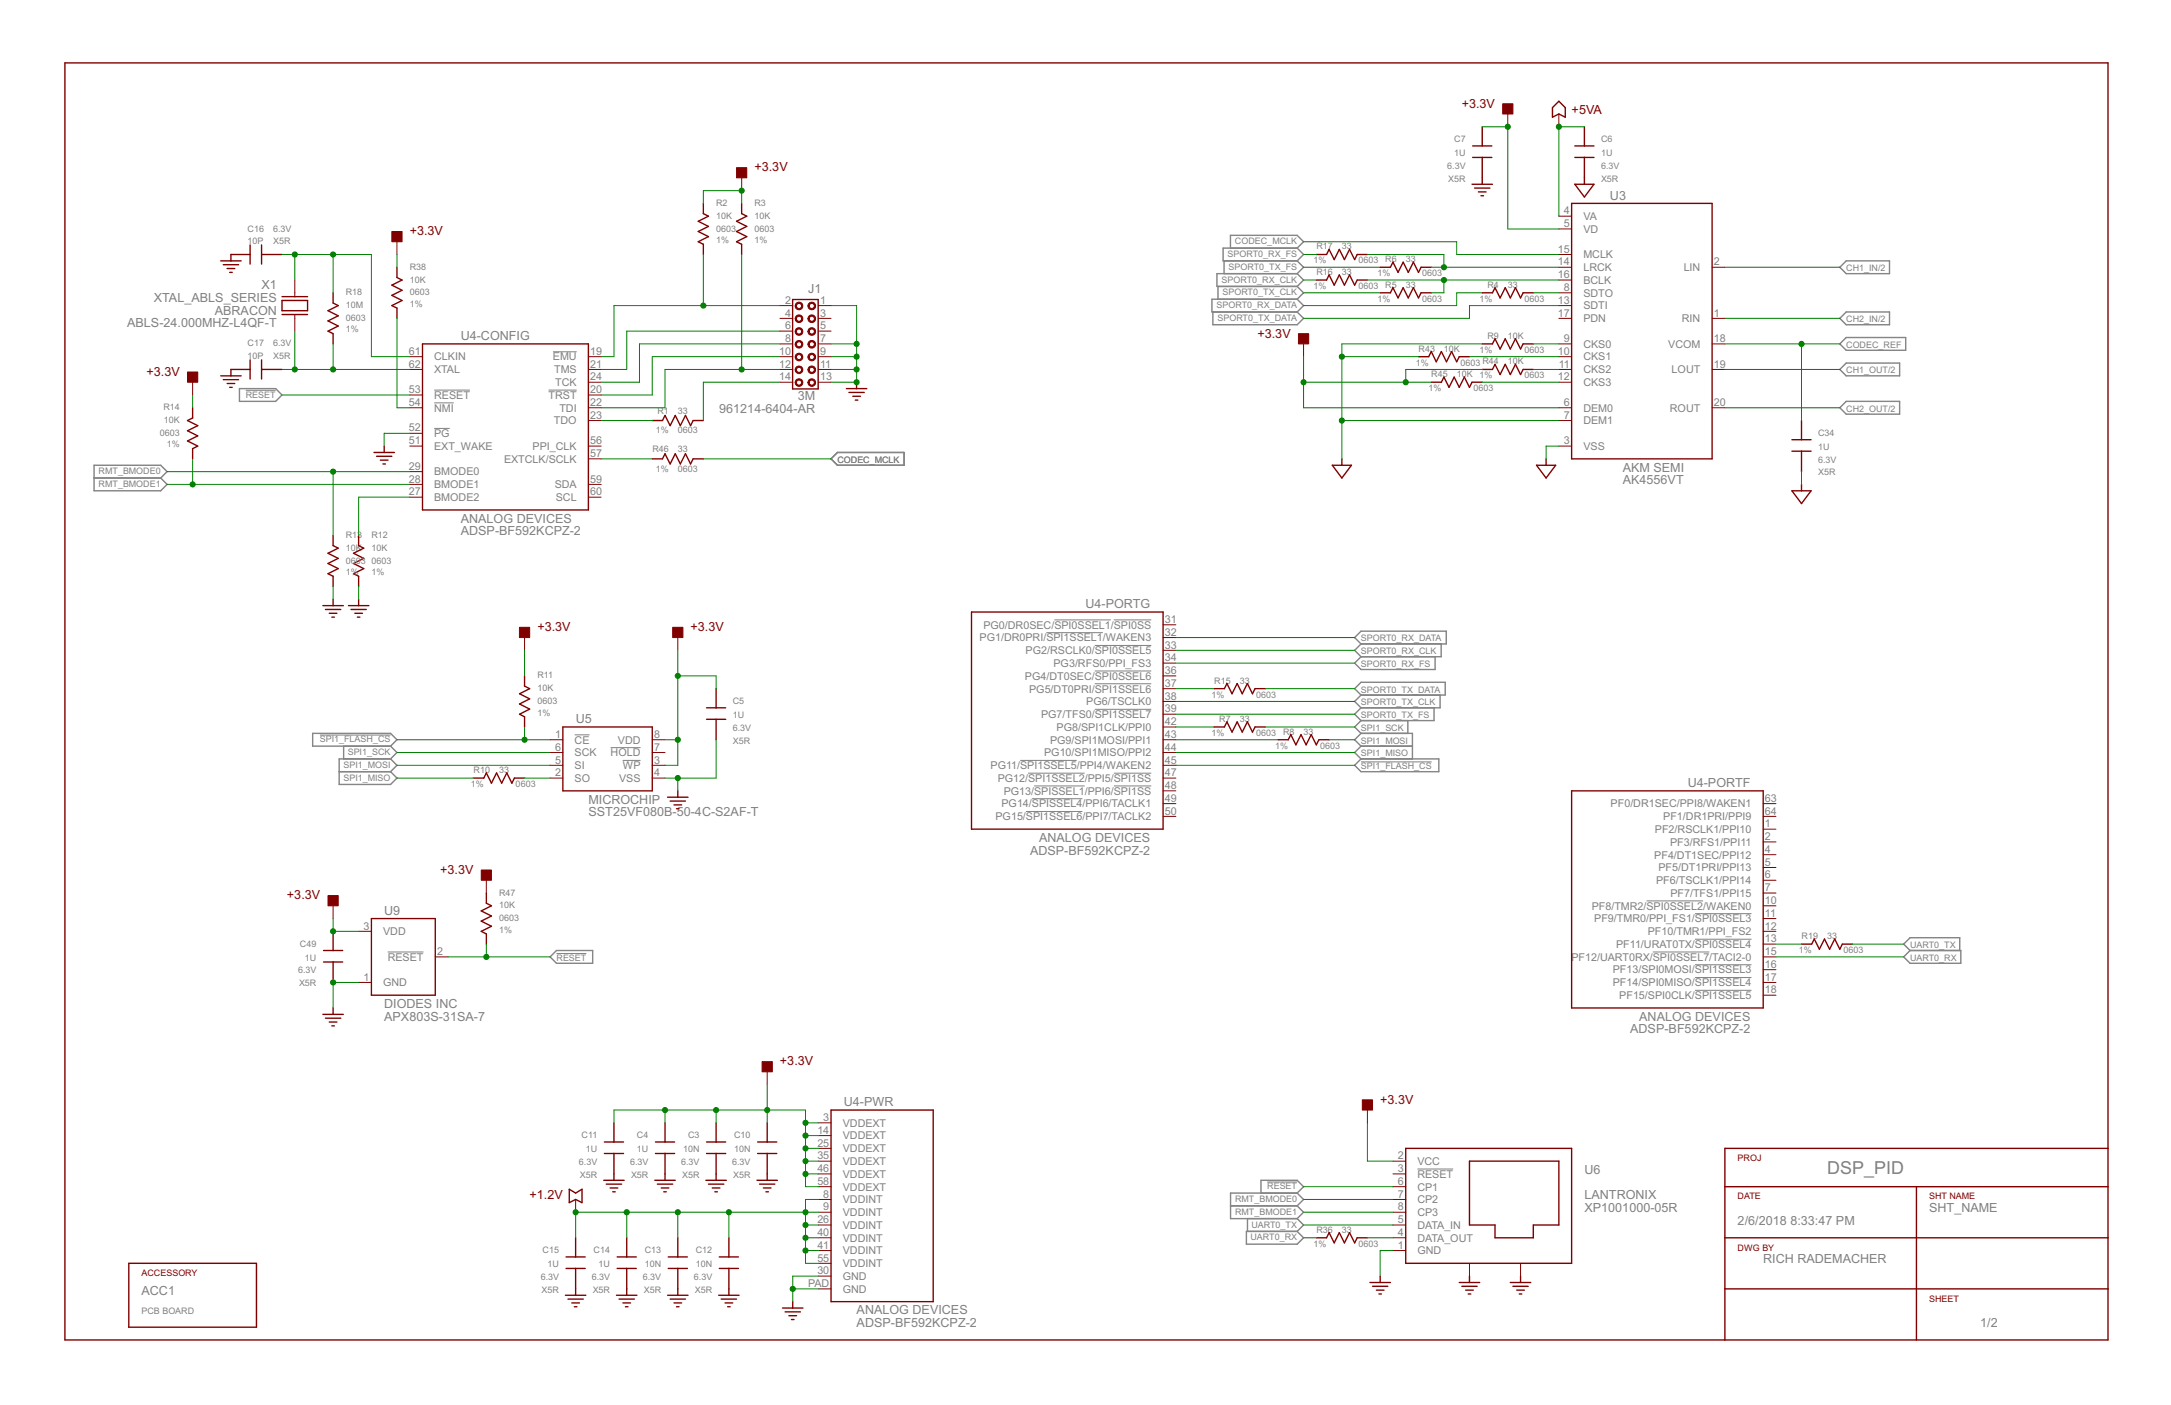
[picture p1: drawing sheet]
<svg xmlns="http://www.w3.org/2000/svg" width="432mm" height="279mm" viewBox="0 0 432 279" stroke-linecap="round" stroke-linejoin="round" font-family="sans-serif">
<defs><g id="words">
<text font-size="4" fill="#808080" x="363.4" y="233.5">DSP_PID</text>
<g font-size="2.8" fill="#800000">
<text x="290.7" y="21.4">+3.3V</text>
<text x="312.6" y="22.7">+5VA</text>
<text x="150.1" y="34.1">+3.3V</text>
<text x="81.5" y="46.8">+3.3V</text>
<text x="250.1" y="67.1">+3.3V</text>
<text x="29.1" y="74.7">+3.3V</text>
<text x="106.9" y="125.5">+3.3V</text>
<text x="137.4" y="125.5">+3.3V</text>
<text x="87.6" y="173.8">+3.3V</text>
<text x="57.1" y="178.9">+3.3V</text>
<text x="155.1" y="211.9">+3.3V</text>
<text x="274.5" y="219.5">+3.3V</text>
<text x="105.3" y="238.5">+1.2V</text>
</g>
<g font-size="2.8" fill="#808080">
<text x="320.2" y="39.7">U3</text>
<text x="52" y="57.5">X1</text>
<text x="160.8" y="58.3">J1</text>
<text x="25.3" y="65.1">ABLS-24.000MHZ-L4QF-T</text>
<text x="30.6" y="60">XTAL_ABLS_SERIES</text>
<text x="42.7" y="62.5">ABRACON</text>
<text x="91.6" y="67.6">U4-CONFIG</text>
<text x="143.1" y="82.2">961214-6404-AR</text>
<text x="158.7" y="79.6">3M</text>
<text x="322.8" y="93.8">AKM SEMI</text>
<text x="322.8" y="96.3">AK4556VT</text>
<text x="91.6" y="103.9">ANALOG DEVICES</text>
<text x="91.6" y="106.5">ADSP-BF592KCPZ-2</text>
<text x="215.9" y="121">U4-PORTG</text>
<text x="114.5" y="143.8">U5</text>
<text x="117" y="159.8">MICROCHIP</text>
<text x="335.7" y="156.5">U4-PORTF</text>
<text x="117" y="162.3">SST25VF080B-50-4C-S2AF-T</text>
<text x="206.7" y="167.4">ANALOG DEVICES</text>
<text x="204.9" y="170">ADSP-BF592KCPZ-2</text>
<text x="76.4" y="181.9">U9</text>
<text x="76.4" y="200.4">DIODES INC</text>
<text x="76.4" y="203">APX803S-31SA-7</text>
<text x="326" y="203">ANALOG DEVICES</text>
<text x="324.2" y="205.5">ADSP-BF592KCPZ-2</text>
<text x="167.8" y="220">U4-PWR</text>
<text x="315.1" y="233.5">U6</text>
<text x="315.1" y="238.5">LANTRONIX</text>
<text x="315.1" y="241.1">XP1001000-05R</text>
<text x="345.6" y="243.6">2/6/2018</text>
<text x="356.1" y="243.6">8:33:47 PM</text>
<text x="383.7" y="241.1">SHT_NAME</text>
<text x="350.7" y="251.2">RICH RADEMACHER</text>
<text x="28.1" y="257.6">ACC1</text>
<text x="170.4" y="261.4">ANALOG DEVICES</text>
<text x="170.4" y="263.9">ADSP-BF592KCPZ-2</text>
<text x="393.9" y="263.9">1/2</text>
</g>
<g font-size="2.4" fill="#808080">
<text x="311.1" y="42.6">4</text>
<text x="311.1" y="45.2">5</text>
<text x="314.9" y="43.8">VA</text>
<text x="314.9" y="46.3">VD</text>
<text x="309.9" y="50.3">15</text>
<text x="309.9" y="52.8">14</text>
<text x="314.9" y="51.4">MCLK</text>
<text x="314.9" y="53.9">LRCK</text>
<text x="334.9" y="53.9">LIN</text>
<text x="340.9" y="52.8">2</text>
<text x="309.9" y="55.3">16</text>
<text x="311.1" y="57.9">8</text>
<text x="314.9" y="56.5">BCLK</text>
<text x="314.9" y="59">SDTO</text>
<text x="156.1" y="60.4">2</text>
<text x="156.1" y="63">4</text>
<text x="156.1" y="65.5">6</text>
<text x="163.1" y="60.4">1</text>
<text x="163.1" y="63">3</text>
<text x="163.1" y="65.5">5</text>
<text x="309.9" y="60.4">13</text>
<text x="309.9" y="63">17</text>
<text x="314.9" y="61.5">SDTI</text>
<text x="314.9" y="64.1">PDN</text>
<text x="334.5" y="64.1">RIN</text>
<text x="340.9" y="63">1</text>
<text x="81.3" y="70.6">61</text>
<text x="86.4" y="71.7">CLKIN</text>
<text x="110" y="71.7">EMU</text>
<text x="117.4" y="70.6">19</text>
<text x="154.9" y="70.6">10</text>
<text x="156.1" y="68">8</text>
<text x="163.1" y="68">7</text>
<text x="163.1" y="70.6">9</text>
<text x="309.9" y="70.6">10</text>
<text x="311.1" y="68">9</text>
<text x="314.9" y="69.1">CKS0</text>
<text x="314.9" y="71.7">CKS1</text>
<text x="331.8" y="69.1">VCOM</text>
<text x="340.9" y="68">18</text>
<text x="81.3" y="73.1">62</text>
<text x="86.4" y="74.2">XTAL</text>
<text x="110.2" y="74.2">TMS</text>
<text x="110.4" y="76.8">TCK</text>
<text x="117.4" y="73.1">21</text>
<text x="117.4" y="75.6">24</text>
<text x="154.9" y="73.1">12</text>
<text x="154.9" y="75.6">14</text>
<text x="163.1" y="73.1">11</text>
<text x="163.1" y="75.6">13</text>
<text x="309.9" y="75.6">12</text>
<text x="310" y="73.1">11</text>
<text x="314.9" y="74.2">CKS2</text>
<text x="314.9" y="76.8">CKS3</text>
<text x="332.5" y="74.2">LOUT</text>
<text x="340.9" y="73.1">19</text>
<text x="81.3" y="78.2">53</text>
<text x="81.3" y="80.7">54</text>
<text x="86.4" y="79.3">RESET</text>
<text x="86.4" y="81.8">NMI</text>
<text x="109.1" y="79.3">TRST</text>
<text x="111.3" y="81.8">TDI</text>
<text x="117.4" y="78.2">20</text>
<text x="117.4" y="80.7">22</text>
<text x="117.4" y="83.3">23</text>
<text x="311.1" y="80.7">6</text>
<text x="311.1" y="83.3">7</text>
<text x="314.9" y="81.8">DEM0</text>
<text x="332.1" y="81.8">ROUT</text>
<text x="340.9" y="80.7">20</text>
<text x="81.3" y="88.3">51</text>
<text x="81.3" y="85.8">52</text>
<text x="86.4" y="89.5">EXT_WAKE</text>
<text x="86.4" y="86.9">PG</text>
<text x="105.9" y="89.5">PPI_CLK</text>
<text x="110.2" y="84.4">TDO</text>
<text x="117.4" y="88.3">56</text>
<text x="311.1" y="88.3">3</text>
<text x="314.9" y="84.4">DEM1</text>
<text x="314.9" y="89.5">VSS</text>
<text x="81.3" y="93.4">29</text>
<text x="81.3" y="96">28</text>
<text x="86.4" y="94.5">BMODE0</text>
<text x="100.3" y="92">EXTCLK/SCLK</text>
<text x="117.4" y="90.9">57</text>
<text x="117.4" y="96">59</text>
<text x="81.3" y="98.5">27</text>
<text x="86.4" y="97.1">BMODE1</text>
<text x="86.4" y="99.6">BMODE2</text>
<text x="110.3" y="97.1">SDA</text>
<text x="110.6" y="99.6">SCL</text>
<text x="117.4" y="98.5">60</text>
<text x="195.6" y="125">PG0/DR0SEC/SPI0SSEL1/SPI0SS</text>
<text x="231.7" y="123.9">31</text>
<text x="194.8" y="127.6">PG1/DR0PRI/SPI1SSEL1/WAKEN3</text>
<text x="204" y="130.1">PG2/RSCLK0/SPI0SSEL5</text>
<text x="231.7" y="126.4">32</text>
<text x="231.7" y="129">33</text>
<text x="231.7" y="131.5">34</text>
<text x="203.9" y="135.2">PG4/DT0SEC/SPI0SSEL6</text>
<text x="204.7" y="137.7">PG5/DT0PRI/SPI1SSEL6</text>
<text x="209.5" y="132.6">PG3/RFS0/PPI_FS3</text>
<text x="231.7" y="134.1">36</text>
<text x="231.7" y="136.6">37</text>
<text x="207.1" y="142.8">PG7/TFS0/SPI1SSEL7</text>
<text x="216.1" y="140.3">PG6/TSCLK0</text>
<text x="231.7" y="139.1">38</text>
<text x="231.7" y="141.7">39</text>
<text x="110.4" y="146.8">1</text>
<text x="110.4" y="149.3">6</text>
<text x="114.3" y="147.9">CE</text>
<text x="122.9" y="147.9">VDD</text>
<text x="130.1" y="149.3">7</text>
<text x="130.1" y="146.8">8</text>
<text x="208.9" y="147.9">PG9/SPI1MOSI/PPI1</text>
<text x="210.2" y="145.3">PG8/SPI1CLK/PPI0</text>
<text x="231.7" y="144.2">42</text>
<text x="231.7" y="146.8">43</text>
<text x="231.7" y="149.3">44</text>
<text x="110.4" y="154.4">2</text>
<text x="110.4" y="151.8">5</text>
<text x="114.3" y="155.5">SO</text>
<text x="114.3" y="153">SI</text>
<text x="114.3" y="150.4">SCK</text>
<text x="121.5" y="150.4">HOLD</text>
<text x="123.1" y="155.5">VSS</text>
<text x="123.8" y="153">WP</text>
<text x="130.1" y="151.8">3</text>
<text x="130.1" y="154.4">4</text>
<text x="197" y="153">PG11/SPI1SSEL5/PPI4/WAKEN2</text>
<text x="198.4" y="155.5">PG12/SPI1SSEL2/PPI5/SPI1SS</text>
<text x="207.7" y="150.4">PG10/SPI1MISO/PPI2</text>
<text x="231.7" y="151.8">45</text>
<text x="231.7" y="154.4">47</text>
<text x="199.2" y="160.6">PG14/SPISSEL4/PPI6/TACLK1</text>
<text x="199.6" y="158">PG13/SPISSEL1/PPI6/SPI1SS</text>
<text x="231.7" y="156.9">48</text>
<text x="231.7" y="159.5">49</text>
<text x="231.7" y="162">50</text>
<text x="320.4" y="160.6">PF0/DR1SEC/PPI8/WAKEN1</text>
<text x="351" y="159.5">63</text>
<text x="351" y="162">64</text>
<text x="198" y="163.1">PG15/SPI1SSEL6/PPI7/TACLK2</text>
<text x="329.2" y="165.6">PF2/RSCLK1/PPI10</text>
<text x="330.8" y="163.1">PF1/DR1PRI/PPI9</text>
<text x="351" y="164.5">1</text>
<text x="351" y="167.1">2</text>
<text x="329" y="170.7">PF4/DT1SEC/PPI12</text>
<text x="329.9" y="173.3">PF5/DT1PRI/PPI13</text>
<text x="332.2" y="168.2">PF3/RFS1/PPI11</text>
<text x="351" y="169.6">4</text>
<text x="351" y="172.2">5</text>
<text x="329.4" y="175.8">PF6/TSCLK1/PPI14</text>
<text x="332.2" y="178.3">PF7/TFS1/PPI15</text>
<text x="351" y="174.7">6</text>
<text x="351" y="177.2">7</text>
<text x="351" y="179.8">10</text>
<text x="72.3" y="184.8">3</text>
<text x="76.2" y="186">VDD</text>
<text x="316.6" y="180.9">PF8/TMR2/SPI0SSEL2/WAKEN0</text>
<text x="317.1" y="183.4">PF9/TMR0/PPI_FS1/SPI0SSEL3</text>
<text x="327.7" y="186">PF10/TMR1/PPI_FS2</text>
<text x="351" y="182.3">11</text>
<text x="351" y="184.8">12</text>
<text x="77.1" y="191">RESET</text>
<text x="86.9" y="189.9">2</text>
<text x="312.5" y="191">PF12/UART0RX/SPI0SSEL7/TACI2-0</text>
<text x="321.5" y="188.5">PF11/URAT0TX/SPI0SSEL4</text>
<text x="351" y="187.4">13</text>
<text x="351" y="189.9">15</text>
<text x="72.3" y="195">1</text>
<text x="76.2" y="196.1">GND</text>
<text x="320.8" y="193.6">PF13/SPI0MOSI/SPI1SSEL3</text>
<text x="320.8" y="196.1">PF14/SPI0MISO/SPI1SSEL4</text>
<text x="351" y="192.5">16</text>
<text x="351" y="195">17</text>
<text x="351" y="197.5">18</text>
<text x="322.1" y="198.7">PF15/SPI0CLK/SPI1SSEL5</text>
<text x="162.6" y="225.5">14</text>
<text x="163.8" y="222.9">3</text>
<text x="167.6" y="224.1">VDDEXT</text>
<text x="167.6" y="226.6">VDDEXT</text>
<text x="162.6" y="228">25</text>
<text x="162.6" y="230.6">35</text>
<text x="162.6" y="233.1">46</text>
<text x="167.6" y="229.1">VDDEXT</text>
<text x="167.6" y="231.7">VDDEXT</text>
<text x="278" y="230.6">2</text>
<text x="278" y="233.1">3</text>
<text x="281.9" y="231.7">VCC</text>
<text x="162.6" y="235.6">58</text>
<text x="163.8" y="238.2">8</text>
<text x="167.6" y="234.2">VDDEXT</text>
<text x="167.6" y="236.8">VDDEXT</text>
<text x="167.6" y="239.3">VDDINT</text>
<text x="278" y="235.6">6</text>
<text x="278" y="238.2">7</text>
<text x="281.9" y="234.2">RESET</text>
<text x="281.9" y="236.8">CP1</text>
<text x="281.9" y="239.3">CP2</text>
<text x="162.6" y="243.3">26</text>
<text x="162.6" y="245.8">40</text>
<text x="163.8" y="240.7">9</text>
<text x="167.6" y="241.8">VDDINT</text>
<text x="167.6" y="244.4">VDDINT</text>
<text x="278" y="245.8">4</text>
<text x="278" y="243.3">5</text>
<text x="278" y="240.7">8</text>
<text x="281.9" y="244.4">DATA_IN</text>
<text x="281.9" y="241.8">CP3</text>
<text x="162.6" y="248.3">41</text>
<text x="162.6" y="250.9">55</text>
<text x="167.6" y="246.9">VDDINT</text>
<text x="167.6" y="249.5">VDDINT</text>
<text x="167.6" y="252">VDDINT</text>
<text x="278" y="248.3">1</text>
<text x="281.9" y="249.5">GND</text>
<text x="281.9" y="246.9">DATA_OUT</text>
<text x="160.7" y="256">PAD</text>
<text x="162.6" y="253.4">30</text>
<text x="167.6" y="254.5">GND</text>
<text x="167.6" y="257.1">GND</text>
</g>
<g font-size="2" fill="#808080">
<text x="289.2" y="28.3">C7</text>
<text x="318.4" y="28.3">C6</text>
<text x="287.9" y="33.6">6.3V</text>
<text x="289.2" y="31.1">1U</text>
<text x="318.4" y="31.1">1U</text>
<text x="318.4" y="33.6">6.3V</text>
<text x="142.4" y="41">R2</text>
<text x="150.1" y="41">R3</text>
<text x="288" y="36.1">X5R</text>
<text x="318.4" y="36.1">X5R</text>
<text x="49.2" y="46">C16</text>
<text x="54.3" y="46">6.3V</text>
<text x="142.4" y="43.5">10K</text>
<text x="142.4" y="46">0603</text>
<text x="150.1" y="43.5">10K</text>
<text x="150.1" y="46">0603</text>
<text x="49.2" y="48.6">10P</text>
<text x="54.3" y="48.6">X5R</text>
<text x="81.5" y="53.7">R38</text>
<text x="142.4" y="48.3">1%</text>
<text x="150.1" y="48.3">1%</text>
<text x="244.2" y="51.1">SPORT0_RX_FS</text>
<text x="244.4" y="53.7">SPORT0_TX_FS</text>
<text x="245.6" y="48.6">CODEC_MCLK</text>
<text x="261.3" y="52.4">1%</text>
<text x="261.8" y="49.6">R17</text>
<text x="266.9" y="49.6">33</text>
<text x="270.2" y="52.4">0603 R6</text>
<text x="279.6" y="52.1">33</text>
<text x="367.2" y="53.9">CH1_IN/2</text>
<text x="68.8" y="58.7">R18</text>
<text x="81.5" y="56.2">10K</text>
<text x="81.5" y="58.7">0603</text>
<text x="243" y="56.2">SPORT0_RX_CLK</text>
<text x="243.2" y="58.7">SPORT0_TX_CLK</text>
<text x="261.3" y="57.5">1%</text>
<text x="261.8" y="54.7">R16</text>
<text x="266.9" y="54.7">33</text>
<text x="270.2" y="57.5">0603 R5</text>
<text x="273.9" y="54.9">1%</text>
<text x="279.6" y="57.2">33</text>
<text x="282.9" y="54.9">0603</text>
<text x="295.8" y="57.2">R4</text>
<text x="299.9" y="57.2">33</text>
<text x="68.8" y="61.3">10M</text>
<text x="68.8" y="63.8">0603</text>
<text x="81.5" y="61">1%</text>
<text x="242" y="61.3">SPORT0_RX_DATA</text>
<text x="242.2" y="63.8">SPORT0_TX_DATA</text>
<text x="273.9" y="60">1%</text>
<text x="282.9" y="60">0603</text>
<text x="294.3" y="60">1%</text>
<text x="303.2" y="60">0603</text>
<text x="367.2" y="64.1">CH2_IN/2</text>
<text x="49.2" y="68.9">C17</text>
<text x="49.2" y="71.4">10P</text>
<text x="54.3" y="68.9">6.3V</text>
<text x="54.3" y="71.4">X5R</text>
<text x="68.8" y="66.1">1%</text>
<text x="282.1" y="69.9">R43</text>
<text x="287.2" y="69.9">10K</text>
<text x="294.3" y="70.2">1%</text>
<text x="295.8" y="67.4">R9</text>
<text x="299.9" y="67.4">10K</text>
<text x="303.2" y="70.2">0603</text>
<text x="367.2" y="69.1">CODEC_REF</text>
<text x="281.6" y="72.7">1%</text>
<text x="284.1" y="77.8">1%</text>
<text x="284.7" y="75">R45</text>
<text x="289.7" y="75">10K 1%</text>
<text x="290.5" y="72.7">0603 R44</text>
<text x="293" y="77.8">0603</text>
<text x="299.9" y="72.4">10K</text>
<text x="303.2" y="75.2">0603</text>
<text x="367.2" y="74.2">CH1_OUT/2</text>
<text x="32.5" y="81.6">R14</text>
<text x="48.9" y="79.1">RESET</text>
<text x="130.8" y="82.4">R1</text>
<text x="134.8" y="82.4">33</text>
<text x="367.2" y="81.8">CH2_OUT/2</text>
<text x="31.8" y="86.7">0603</text>
<text x="32.6" y="84.1">10K</text>
<text x="33.2" y="89">1%</text>
<text x="129.8" y="90">R46</text>
<text x="130.5" y="86.2">1%</text>
<text x="134.8" y="90">33</text>
<text x="134.8" y="86.2">0603</text>
<text x="361.6" y="86.7">C34</text>
<text x="361.6" y="89.5">1U</text>
<text x="19.6" y="94.3">RMT_BMODE0</text>
<text x="130.5" y="93.8">1%</text>
<text x="134.8" y="93.8">0603</text>
<text x="166.6" y="92">CODEC_MCLK</text>
<text x="361.6" y="92">6.3V</text>
<text x="361.6" y="94.5">X5R</text>
<text x="19.6" y="96.8">RMT_BMODE1</text>
<text x="68.8" y="107">R13</text>
<text x="73.9" y="107">R12</text>
<text x="68.8" y="109.5">10K</text>
<text x="68.8" y="112.1">0603</text>
<text x="73.9" y="109.5">10K</text>
<text x="73.9" y="112.1">0603</text>
<text x="68.8" y="114.4">1%</text>
<text x="73.9" y="114.4">1%</text>
<text x="270.7" y="127.6">SPORT0_RX_DATA</text>
<text x="270.7" y="130.1">SPORT0_RX_CLK</text>
<text x="106.9" y="137.5">10K</text>
<text x="106.9" y="134.9">R11</text>
<text x="241.5" y="135.9">R15</text>
<text x="246.6" y="135.9">33</text>
<text x="270.7" y="132.6">SPORT0_RX_FS</text>
<text x="270.7" y="137.7">SPORT0_TX_DATA</text>
<text x="106.9" y="140">0603</text>
<text x="106.9" y="142.3">1%</text>
<text x="145.7" y="140">C5</text>
<text x="145.7" y="142.8">1U</text>
<text x="240.9" y="138.7">1%</text>
<text x="242.5" y="143.6">R7</text>
<text x="246.6" y="143.6">33</text>
<text x="249.9" y="138.7">0603</text>
<text x="270.7" y="140.3">SPORT0_TX_CLK</text>
<text x="270.7" y="142.8">SPORT0_TX_FS</text>
<text x="63.6" y="147.6">SPI1_FLASH_CS</text>
<text x="145.7" y="145.3">6.3V</text>
<text x="145.7" y="147.9">X5R</text>
<text x="240.9" y="146.3">1%</text>
<text x="249.9" y="146.3">0603 R8</text>
<text x="253.6" y="148.9">1%</text>
<text x="259.3" y="146.1">33</text>
<text x="262.6" y="148.9">0603</text>
<text x="270.7" y="145.3">SPI1_SCK</text>
<text x="270.7" y="147.9">SPI1_MOSI</text>
<text x="68.3" y="152.7">SPI1_MOSI</text>
<text x="68.3" y="155.2">SPI1_MISO</text>
<text x="69.2" y="150.2">SPI1_SCK</text>
<text x="94.2" y="153.7">R10</text>
<text x="99.3" y="153.7">33</text>
<text x="270.7" y="150.4">SPI1_MISO</text>
<text x="270.7" y="153">SPI1_FLASH_CS</text>
<text x="93.6" y="156.5">1%</text>
<text x="102.6" y="156.5">0603</text>
<text x="99.3" y="178.1">R47</text>
<text x="99.3" y="180.6">10K</text>
<text x="99.3" y="183.2">0603</text>
<text x="99.3" y="185.5">1%</text>
<text x="59.7" y="188.3">C49</text>
<text x="60.7" y="191">1U</text>
<text x="110.7" y="191">RESET</text>
<text x="357.8" y="189.5">1%</text>
<text x="358.3" y="186.7">R19</text>
<text x="363.4" y="186.7">33</text>
<text x="366.7" y="189.5">0603</text>
<text x="379.9" y="188.5">UART0_TX</text>
<text x="379.9" y="191">UART0_RX</text>
<text x="59.3" y="193.6">6.3V</text>
<text x="59.5" y="196.1">X5R</text>
<text x="115.7" y="226.3">C11</text>
<text x="126.7" y="226.3">C4</text>
<text x="136.8" y="226.3">C3</text>
<text x="146" y="226.3">C10</text>
<text x="115.2" y="231.7">6.3V</text>
<text x="116.5" y="229.1">1U</text>
<text x="125.3" y="231.7">6.3V</text>
<text x="126.7" y="229.1">1U</text>
<text x="135.5" y="231.7">6.3V</text>
<text x="135.9" y="229.1">10N</text>
<text x="145.6" y="231.7">6.3V</text>
<text x="146" y="229.1">10N</text>
<text x="115.3" y="234.2">X5R</text>
<text x="125.5" y="234.2">X5R</text>
<text x="135.7" y="234.2">X5R</text>
<text x="145.8" y="234.2">X5R</text>
<text x="245.7" y="239">RMT_BMODE0</text>
<text x="252" y="236.5">RESET</text>
<text x="245.7" y="241.6">RMT_BMODE1</text>
<text x="248.9" y="244.1">UART0_TX</text>
<text x="261.8" y="245.1">R36</text>
<text x="266.9" y="245.1">33</text>
<text x="107.9" y="249.2">C15</text>
<text x="108.9" y="252">1U</text>
<text x="118.1" y="249.2">C14</text>
<text x="119.1" y="252">1U</text>
<text x="128.2" y="249.2">C13</text>
<text x="128.2" y="252">10N</text>
<text x="138.4" y="249.2">C12</text>
<text x="138.4" y="252">10N</text>
<text x="248.7" y="246.7">UART0_RX</text>
<text x="261.3" y="247.9">1%</text>
<text x="270.2" y="247.9">0603</text>
<text x="107.5" y="254.5">6.3V</text>
<text x="107.7" y="257.1">X5R</text>
<text x="117.7" y="254.5">6.3V</text>
<text x="117.9" y="257.1">X5R</text>
<text x="127.9" y="254.5">6.3V</text>
<text x="128" y="257.1">X5R</text>
<text x="138" y="254.5">6.3V</text>
<text x="138.2" y="257.1">X5R</text>
<text x="28.1" y="261.4">PCB BOARD</text>
</g>
<g font-size="2" fill="#800000">
<text x="345.6" y="230.9">PROJ</text>
<text x="345.6" y="238.5">DATE</text>
<text x="383.7" y="238.5">SHT NAME</text>
<text x="345.6" y="248.7">DWG BY</text>
<text x="28.1" y="253.8">ACCESSORY</text>
<text x="383.7" y="258.8">SHEET</text>
</g>
</g></defs>
<g fill="#808080" stroke="#808080" stroke-width=".2">
<path d="M110 70h4.7z"/>
<path d="M109.1 77.6h5.6z"/>
<path d="M86.4 77.6h7.1z"/>
<path d="M86.4 80.1h3.9z"/>
<path d="M86.4 85.2h3.1z"/>
<path d="M327.5 179.2h11.2z"/>
<path d="M337.1 181.7h11.3z"/>
<path d="M337.1 186.8h11.3z"/>
<path d="M328.7 189.3h11.3z"/>
<path d="M337.1 191.9h11.3z"/>
<path d="M337.1 194.4h11.3z"/>
<path d="M337.1 196.9h11.3z"/>
<path d="M209.7 123.3h11.2z"/>
<path d="M221.5 123.3h7.5z"/>
<path d="M208.1 125.8h11.3z"/>
<path d="M217.7 128.4h11.3z"/>
<path d="M217.7 133.4h11.3z"/>
<path d="M217.7 136h11.3z"/>
<path d="M217.7 141.1h11.3z"/>
<path d="M202.9 151.2h11.2z"/>
<path d="M204.5 153.8h11.2z"/>
<path d="M221.5 153.8h7.5z"/>
<path d="M205.7 156.3h10z"/>
<path d="M221.5 156.3h7.5z"/>
<path d="M205.2 158.8h10.1z"/>
<path d="M204 161.4h11.3z"/>
<path d="M114.3 146.1h3z"/>
<path d="M123.8 151.2h3.6z"/>
<path d="M121.5 148.7h5.9z"/>
<path d="M281.9 232.5h7.1z"/>
<path d="M77.1 189.3h7.1z"/>
<path d="M270.7 151.5h14.1z"/>
<path d="M63.6 146.2h14.1z"/>
<path d="M48.9 77.6h5.9z"/>
<path d="M110.7 189.6h5.9z"/>
<path d="M252.1 235.1h5.9z"/>
</g>
<g fill="#808080" stroke="#808080" stroke-width=".28">
<path d="M269.4 144.6l1.3-1.3z"/>
<path d="M270.7 143.3h9.3z"/>
<path d="M269.4 144.6l1.3 1.2z"/>
<path d="M270.7 145.8h9.3z"/>
<path d="M280 143.3v2.5z"/>
<path d="M79 149.6l-1.3 1.3z"/>
<path d="M68.3 150.9h9.4z"/>
<path d="M77.7 148.4l1.3 1.2z"/>
<path d="M68.3 148.4h9.4z"/>
<path d="M68.3 148.4v2.5z"/>
<path d="M269.4 147.1l1.3-1.3z"/>
<path d="M270.7 145.8h10.2z"/>
<path d="M269.4 147.1l1.3 1.3z"/>
<path d="M270.7 148.4h10.2z"/>
<path d="M280.9 145.8v2.6z"/>
<path d="M79 152.2l-1.3 1.3z"/>
<path d="M67.5 153.5h10.2z"/>
<path d="M77.7 150.9l1.3 1.3z"/>
<path d="M67.5 150.9h10.2z"/>
<path d="M67.5 150.9v2.6z"/>
<path d="M269.4 149.6l1.3-1.2z"/>
<path d="M269.4 149.6l1.3 1.3z"/>
<path d="M270.7 150.9h10.2z"/>
<path d="M280.9 148.4v2.5z"/>
<path d="M79 154.7l-1.3 1.3z"/>
<path d="M67.5 156h10.2z"/>
<path d="M77.7 153.5l1.3 1.2z"/>
<path d="M67.5 153.5v2.5z"/>
<path d="M269.4 152.2l1.3-1.3z"/>
<path d="M270.7 150.9h15.5z"/>
<path d="M269.4 152.2l1.3 1.3z"/>
<path d="M270.7 153.5h15.5z"/>
<path d="M286.2 150.9v2.6z"/>
<path d="M79 147.1l-1.3 1.3z"/>
<path d="M62.2 148.4h15.5z"/>
<path d="M77.7 145.8l1.3 1.3z"/>
<path d="M62.2 145.8h15.5z"/>
<path d="M62.2 145.8v2.6z"/>
<path d="M259.3 48.1l-1.3 1.2z"/>
<path d="M244.7 49.3h13.3z"/>
<path d="M258 46.8l1.3 1.3z"/>
<path d="M244.7 46.8h13.3z"/>
<path d="M244.7 46.8v2.5z"/>
<path d="M165.3 91.2l1.3-1.2z"/>
<path d="M166.6 90h13.2z"/>
<path d="M165.3 91.2l1.3 1.3z"/>
<path d="M166.6 92.5h13.2z"/>
<path d="M179.8 90v2.5z"/>
<path d="M259.3 60.8l-1.3 1.2z"/>
<path d="M241 62h17z"/>
<path d="M258 59.5l1.3 1.3z"/>
<path d="M241 59.5h17z"/>
<path d="M241 59.5v2.5z"/>
<path d="M269.4 126.8l1.3-1.3z"/>
<path d="M270.7 125.5h17z"/>
<path d="M269.4 126.8l1.3 1.3z"/>
<path d="M270.7 128.1h17z"/>
<path d="M287.7 125.5v2.6z"/>
<path d="M269.4 131.9l1.3-1.3z"/>
<path d="M270.7 130.6h14.7z"/>
<path d="M269.4 131.9l1.3 1.2z"/>
<path d="M270.7 133.1h14.7z"/>
<path d="M285.4 130.6v2.5z"/>
<path d="M259.3 50.6l-1.3 1.3z"/>
<path d="M243.3 51.9h14.7z"/>
<path d="M258 49.3l1.3 1.3z"/>
<path d="M243.3 49.3h14.7z"/>
<path d="M243.3 49.3v2.6z"/>
<path d="M269.4 129.3l1.3-1.2z"/>
<path d="M270.7 128.1h15.9z"/>
<path d="M269.4 129.3l1.3 1.3z"/>
<path d="M270.7 130.6h15.9z"/>
<path d="M286.6 128.1v2.5z"/>
<path d="M259.3 55.7l-1.3 1.3z"/>
<path d="M242 57h16z"/>
<path d="M258 54.4l1.3 1.3z"/>
<path d="M242 54.4h16z"/>
<path d="M242 54.4v2.6z"/>
<path d="M269.4 139.5l1.3-1.3z"/>
<path d="M270.7 138.2h15.7z"/>
<path d="M269.4 139.5l1.3 1.3z"/>
<path d="M270.7 140.8h15.7z"/>
<path d="M286.4 138.2v2.6z"/>
<path d="M259.3 58.2l-1.3 1.3z"/>
<path d="M242.3 59.5h15.7z"/>
<path d="M258 57l1.3 1.2z"/>
<path d="M242.3 57h15.7z"/>
<path d="M242.3 57v2.5z"/>
<path d="M269.4 142l1.3-1.2z"/>
<path d="M270.7 140.8h14.5z"/>
<path d="M269.4 142l1.3 1.3z"/>
<path d="M270.7 143.3h14.5z"/>
<path d="M285.2 140.8v2.5z"/>
<path d="M259.3 53.1l-1.3 1.3z"/>
<path d="M243.5 54.4h14.5z"/>
<path d="M258 51.9l1.3 1.2z"/>
<path d="M243.5 51.9h14.5z"/>
<path d="M243.5 51.9v2.5z"/>
<path d="M259.3 63.3l-1.3 1.3z"/>
<path d="M241.2 64.6h16.8z"/>
<path d="M258 62l1.3 1.3z"/>
<path d="M241.2 62h16.8z"/>
<path d="M241.2 62v2.6z"/>
<path d="M269.4 136.9l1.3-1.2z"/>
<path d="M270.7 135.7h16.7z"/>
<path d="M269.4 136.9l1.3 1.3z"/>
<path d="M270.7 138.2h16.7z"/>
<path d="M287.4 135.7v2.5z"/>
<path d="M378.6 187.7l1.3-1.2z"/>
<path d="M379.9 186.5h9.9z"/>
<path d="M378.6 187.7l1.3 1.3z"/>
<path d="M379.9 189h9.9z"/>
<path d="M389.8 186.5v2.5z"/>
<path d="M259.3 243.6l-1.3 1.3z"/>
<path d="M248.1 244.9h9.9z"/>
<path d="M258 242.3l1.3 1.3z"/>
<path d="M248.1 242.3h9.9z"/>
<path d="M248.1 242.3v2.6z"/>
<path d="M378.6 190.3l1.3-1.3z"/>
<path d="M379.9 189h10.1z"/>
<path d="M378.6 190.3l1.3 1.3z"/>
<path d="M379.9 191.6h10.1z"/>
<path d="M390 189v2.6z"/>
<path d="M259.3 246.1l-1.3 1.3z"/>
<path d="M247.9 247.4h10.1z"/>
<path d="M258 244.9l1.3 1.2z"/>
<path d="M247.9 244.9h10.1z"/>
<path d="M247.9 244.9v2.5z"/>
<path d="M365.9 53.1l1.3-1.2z"/>
<path d="M367.2 51.9h8.6z"/>
<path d="M365.9 53.1l1.3 1.3z"/>
<path d="M367.2 54.4h8.6z"/>
<path d="M375.8 51.9v2.5z"/>
<path d="M365.9 63.3l1.3-1.3z"/>
<path d="M367.2 62h8.6z"/>
<path d="M365.9 63.3l1.3 1.3z"/>
<path d="M367.2 64.6h8.6z"/>
<path d="M375.8 62v2.6z"/>
<path d="M365.9 73.5l1.3-1.3z"/>
<path d="M367.2 72.2h10.6z"/>
<path d="M365.9 73.5l1.3 1.2z"/>
<path d="M367.2 74.7h10.6z"/>
<path d="M377.8 72.2v2.5z"/>
<path d="M365.9 81.1l1.3-1.3z"/>
<path d="M367.2 79.8h10.6z"/>
<path d="M365.9 81.1l1.3 1.3z"/>
<path d="M367.2 82.4h10.6z"/>
<path d="M377.8 79.8v2.6z"/>
<path d="M365.9 68.4l1.3-1.3z"/>
<path d="M367.2 67.1h11.8z"/>
<path d="M365.9 68.4l1.3 1.3z"/>
<path d="M367.2 69.7h11.8z"/>
<path d="M379 67.1v2.6z"/>
<path d="M259.3 241.1l-1.3 1.2z"/>
<path d="M244.8 242.3h13.2z"/>
<path d="M258 239.8l1.3 1.3z"/>
<path d="M244.8 239.8h13.2z"/>
<path d="M244.8 239.8v2.5z"/>
<path d="M33.2 96.3l-1.2 1.3z"/>
<path d="M18.7 97.6h13.3z"/>
<path d="M32 95.1l1.2 1.2z"/>
<path d="M18.7 95.1h13.3z"/>
<path d="M18.7 95.1v2.5z"/>
<path d="M259.3 238.5l-1.3 1.3z"/>
<path d="M258 237.3l1.3 1.2z"/>
<path d="M244.8 237.3h13.2z"/>
<path d="M244.8 237.3v2.5z"/>
<path d="M33.2 93.8l-1.2 1.3z"/>
<path d="M32 92.5l1.2 1.3z"/>
<path d="M18.7 92.5h13.3z"/>
<path d="M18.7 92.5v2.6z"/>
<path d="M56.1 78.5l-1.3 1.3z"/>
<path d="M47.6 79.8h7.2z"/>
<path d="M54.8 77.3l1.3 1.2z"/>
<path d="M47.6 77.3h7.2z"/>
<path d="M47.6 77.3v2.5z"/>
<path d="M109.4 190.3l1.3-1.3z"/>
<path d="M110.7 189h7.2z"/>
<path d="M109.4 190.3l1.3 1.3z"/>
<path d="M110.7 191.6h7.2z"/>
<path d="M117.9 189v2.6z"/>
<path d="M259.3 236l-1.3 1.3z"/>
<path d="M250.8 237.3h7.2z"/>
<path d="M258 234.7l1.3 1.3z"/>
<path d="M250.8 234.7h7.2z"/>
<path d="M250.8 234.7v2.6z"/>
</g>
<g fill="#800000" stroke="#800000" stroke-width=".28">
<path d="M419.3 256.3v10.2z"/>
<path d="M419.3 246.1v10.2z"/>
<path d="M419.3 236v10.1z"/>
<path d="M419.3 228.4v7.6z"/>
<path d="M419.3 12.5v215.9z"/>
<path d="M12.9 12.5h406.4z"/>
<path d="M12.9 12.5v254z"/>
<path d="M12.9 266.5h330.2z"/>
<path d="M343.1 266.5h38.1z"/>
<path d="M381.2 266.5h38.1z"/>
<path d="M343.1 256.3v10.2z"/>
<path d="M343.1 246.1v10.2z"/>
<path d="M343.1 236v10.1z"/>
<path d="M343.1 228.4v7.6z"/>
<path d="M343.1 228.4h76.2z"/>
<path d="M343.1 236h38.1z"/>
<path d="M381.2 236h38.1z"/>
<path d="M343.1 246.1h76.2z"/>
<path d="M343.1 256.3h76.2z"/>
<path d="M381.2 236v30.5z"/>
<path d="M312.6 40.4v50.8z"/>
<path d="M312.6 91.2h27.9z"/>
<path d="M340.5 40.4v50.8z"/>
<path d="M312.6 40.4h27.9z"/>
<path d="M84 68.4v33z"/>
<path d="M84 101.4h33z"/>
<path d="M117 68.4v33z"/>
<path d="M84 68.4h33z"/>
<path d="M165.3 220.7v38.1z"/>
<path d="M165.3 258.8h20.3z"/>
<path d="M185.6 220.7v38.1z"/>
<path d="M165.3 220.7h20.3z"/>
<path d="M350.7 157.3v43.1z"/>
<path d="M312.6 200.4h38.1z"/>
<path d="M312.6 157.3v43.1z"/>
<path d="M312.6 157.3h38.1z"/>
<path d="M231.3 121.7v43.2z"/>
<path d="M193.2 164.9h38.1z"/>
<path d="M193.2 121.7v43.2z"/>
<path d="M193.2 121.7h38.1z"/>
<path d="M58.6 59h2.6z"/>
<path d="M56.1 59h2.5z"/>
<path d="M58.6 62.5h2.6z"/>
<path d="M56.1 62.5h2.5z"/>
<path d="M56.1 59.8h5.1z"/>
<path d="M56.1 59.8v2z"/>
<path d="M56.1 61.8h5.1z"/>
<path d="M61.2 59.8v2z"/>
<path d="M112 144.6h17.7z"/>
<path d="M129.7 144.6v12.7z"/>
<path d="M112 157.3h17.7z"/>
<path d="M112 144.6v12.7z"/>
<path d="M157.6 59.6h5.1z"/>
<path d="M162.7 59.6v17.7z"/>
<path d="M157.6 77.3h5.1z"/>
<path d="M157.6 59.6v17.7z"/>
<path d="M129.7 83.6h2.1z"/>
<path d="M132.3 82.6l-.5 1z"/>
<path d="M132.3 82.6l1 2z"/>
<path d="M134.3 82.6l-1 2z"/>
<path d="M134.3 82.6l1 2z"/>
<path d="M136.3 82.6l-1 2z"/>
<path d="M136.3 82.6l1.1 2z"/>
<path d="M137.9 83.6l-.5 1z"/>
<path d="M137.9 83.6h2z"/>
<path d="M139.9 48.6v2z"/>
<path d="M138.9 48.1l1 .5z"/>
<path d="M138.9 48.1l2-1z"/>
<path d="M138.9 46l2 1.1z"/>
<path d="M138.9 46l2-1z"/>
<path d="M138.9 44l2 1z"/>
<path d="M138.9 44l2-1z"/>
<path d="M139.9 42.5l1 .5z"/>
<path d="M139.9 40.4v2.1z"/>
<path d="M147.5 48.6v2z"/>
<path d="M146.5 48.1l1 .5z"/>
<path d="M146.5 48.1l2-1z"/>
<path d="M146.5 46l2 1.1z"/>
<path d="M146.5 46l2-1z"/>
<path d="M146.5 44l2 1z"/>
<path d="M146.5 44l2-1z"/>
<path d="M147.5 42.5l1 .5z"/>
<path d="M147.5 40.4v2.1z"/>
<path d="M294.8 58.2h2z"/>
<path d="M297.3 57.2l-.5 1z"/>
<path d="M297.3 57.2l1.1 2z"/>
<path d="M299.4 57.2l-1 2z"/>
<path d="M299.4 57.2l1 2z"/>
<path d="M301.4 57.2l-1 2z"/>
<path d="M301.4 57.2l1 2z"/>
<path d="M302.9 58.2l-.5 1z"/>
<path d="M302.9 58.2h2.1z"/>
<path d="M274.5 58.2h2z"/>
<path d="M277.1 57.2l-.6 1z"/>
<path d="M277.1 57.2l1 2z"/>
<path d="M279.1 57.2l-1 2z"/>
<path d="M279.1 57.2l1 2z"/>
<path d="M281.1 57.2l-1 2z"/>
<path d="M281.1 57.2l1 2z"/>
<path d="M282.6 58.2l-.5 1z"/>
<path d="M282.6 58.2h2.1z"/>
<path d="M274.5 53.1h2z"/>
<path d="M277.1 52.1l-.6 1z"/>
<path d="M277.1 52.1l1 2.1z"/>
<path d="M279.1 52.1l-1 2.1z"/>
<path d="M279.1 52.1l1 2.1z"/>
<path d="M281.1 52.1l-1 2.1z"/>
<path d="M281.1 52.1l1 2.1z"/>
<path d="M282.6 53.1l-.5 1.1z"/>
<path d="M282.6 53.1h2.1z"/>
<path d="M241.5 144.6h2z"/>
<path d="M244 143.6l-.5 1z"/>
<path d="M244 143.6l1 2z"/>
<path d="M246.1 143.6l-1.1 2z"/>
<path d="M246.1 143.6l1 2z"/>
<path d="M248.1 143.6l-1 2z"/>
<path d="M248.1 143.6l1 2z"/>
<path d="M249.6 144.6l-.5 1z"/>
<path d="M249.6 144.6h2.1z"/>
<path d="M254.2 147.1h2z"/>
<path d="M256.7 146.1l-.5 1z"/>
<path d="M256.7 146.1l1 2z"/>
<path d="M258.8 146.1l-1.1 2z"/>
<path d="M258.8 146.1l1 2z"/>
<path d="M260.8 146.1l-1 2z"/>
<path d="M260.8 146.1l1 2z"/>
<path d="M262.3 147.1l-.5 1z"/>
<path d="M262.3 147.1h2.1z"/>
<path d="M94.2 154.7h2z"/>
<path d="M96.7 153.7l-.5 1z"/>
<path d="M96.7 153.7l1 2z"/>
<path d="M98.8 153.7l-1.1 2z"/>
<path d="M98.8 153.7l1 2z"/>
<path d="M100.8 153.7l-1 2z"/>
<path d="M100.8 153.7l1 2z"/>
<path d="M102.3 154.7l-.5 1z"/>
<path d="M102.3 154.7h2z"/>
<path d="M104.3 142.5v2.1z"/>
<path d="M103.3 142l1 .5z"/>
<path d="M103.3 142l2-1z"/>
<path d="M103.3 140l2 1z"/>
<path d="M103.3 140l2-1z"/>
<path d="M103.3 138l2 1z"/>
<path d="M103.3 138l2-1.1z"/>
<path d="M104.3 136.4l1 .5z"/>
<path d="M104.3 134.4v2z"/>
<path d="M71.3 114.6v2z"/>
<path d="M70.3 114.1l1 .5z"/>
<path d="M70.3 114.1l2-1z"/>
<path d="M70.3 112.1l2 1z"/>
<path d="M70.3 112.1l2-1.1z"/>
<path d="M70.3 110l2 1z"/>
<path d="M70.3 110l2-1z"/>
<path d="M71.3 108.5l1 .5z"/>
<path d="M71.3 106.5v2z"/>
<path d="M66.3 114.6v2z"/>
<path d="M65.2 114.1l1.1 .5z"/>
<path d="M65.2 114.1l2.1-1z"/>
<path d="M65.2 112.1l2.1 1z"/>
<path d="M65.2 112.1l2.1-1.1z"/>
<path d="M65.2 110l2.1 1z"/>
<path d="M65.2 110l2.1-1z"/>
<path d="M66.3 108.5l1 .5z"/>
<path d="M66.3 106.5v2z"/>
<path d="M38.3 89.2v2z"/>
<path d="M38.3 89.2l1-.5z"/>
<path d="M37.3 87.7l2 1z"/>
<path d="M37.3 87.7l2-1z"/>
<path d="M37.3 85.7l2 1z"/>
<path d="M37.3 85.7l2-1.1z"/>
<path d="M37.3 83.6l2 1z"/>
<path d="M37.3 83.6l1-.5z"/>
<path d="M38.3 81.1v2z"/>
<path d="M241.5 136.9h2z"/>
<path d="M244 135.9l-.5 1z"/>
<path d="M244 135.9l1 2.1z"/>
<path d="M246.1 135.9l-1.1 2.1z"/>
<path d="M246.1 135.9l1 2.1z"/>
<path d="M248.1 135.9l-1 2.1z"/>
<path d="M248.1 135.9l1 2.1z"/>
<path d="M249.6 136.9l-.5 1.1z"/>
<path d="M249.6 136.9h2.1z"/>
<path d="M261.8 55.7h2z"/>
<path d="M264.4 54.7l-.6 1z"/>
<path d="M264.4 54.7l1 2z"/>
<path d="M266.4 54.7l-1 2z"/>
<path d="M266.4 54.7l1 2z"/>
<path d="M268.4 54.7l-1 2z"/>
<path d="M268.4 54.7l1 2z"/>
<path d="M269.9 55.7l-.5 1z"/>
<path d="M269.9 55.7h2.1z"/>
<path d="M261.8 50.6h2z"/>
<path d="M264.4 49.6l-.6 1z"/>
<path d="M264.4 49.6l1 2z"/>
<path d="M266.4 49.6l-1 2z"/>
<path d="M266.4 49.6l1 2z"/>
<path d="M268.4 49.6l-1 2z"/>
<path d="M268.4 49.6l1 2z"/>
<path d="M269.9 50.6l-.5 1z"/>
<path d="M269.9 50.6h2.1z"/>
<path d="M157.7 258.8v1.3z"/>
<path d="M157.7 260.1h2z"/>
<path d="M155.6 260.1h2.1z"/>
<path d="M156.1 260.9h3.1z"/>
<path d="M156.9 261.6h1.5z"/>
<path d="M157.4 262.4h.5z"/>
<path d="M71.3 119.2v1.2z"/>
<path d="M71.3 120.4h2.1z"/>
<path d="M69.3 120.4h2z"/>
<path d="M69.8 121.2h3.1z"/>
<path d="M70.6 122h1.5z"/>
<path d="M71.1 122.7h.5z"/>
<path d="M66.3 119.2v1.2z"/>
<path d="M66.3 120.4h2z"/>
<path d="M64.2 120.4h2.1z"/>
<path d="M64.7 121.2h3.1z"/>
<path d="M65.5 122h1.5z"/>
<path d="M66 122.7h.5z"/>
<path d="M307.5 91.2v1.3z"/>
<path d="M307.5 92.5h1.9z"/>
<path d="M309.4 92.5l-1.9 2.6z"/>
<path d="M305.6 92.5l1.9 2.6z"/>
<path d="M305.6 92.5h1.9z"/>
<path d="M134.8 157.3v1.2z"/>
<path d="M134.8 158.5h2z"/>
<path d="M132.8 158.5h2z"/>
<path d="M133.3 159.3h3z"/>
<path d="M134 160.1h1.6z"/>
<path d="M134.6 160.8h.5z"/>
<path d="M142.4 223.3v3.8z"/>
<path d="M140.5 227.1h1.9z"/>
<path d="M142.4 227.1h1.9z"/>
<path d="M140.5 229.4h1.9z"/>
<path d="M142.4 229.4h1.9z"/>
<path d="M142.4 229.4v4z"/>
<path d="M132.3 223.3v3.8z"/>
<path d="M130.4 227.1h1.9z"/>
<path d="M132.3 227.1h1.9z"/>
<path d="M130.4 229.4h1.9z"/>
<path d="M132.3 229.4h1.9z"/>
<path d="M132.3 229.4v4z"/>
<path d="M142.4 136.9v3.9z"/>
<path d="M142.4 140.8h1.9z"/>
<path d="M140.5 140.8h1.9z"/>
<path d="M142.4 143h1.9z"/>
<path d="M140.5 143h1.9z"/>
<path d="M142.4 143v4.1z"/>
<path d="M152.6 223.3v3.8z"/>
<path d="M150.7 227.1h1.9z"/>
<path d="M152.6 227.1h1.9z"/>
<path d="M150.7 229.4h1.9z"/>
<path d="M152.6 229.4h1.9z"/>
<path d="M152.6 229.4v4z"/>
<path d="M122.1 223.3v3.8z"/>
<path d="M120.2 227.1h1.9z"/>
<path d="M122.1 227.1h1.9z"/>
<path d="M120.2 229.4h1.9z"/>
<path d="M122.1 229.4h1.9z"/>
<path d="M122.1 229.4v4z"/>
<path d="M145 246.1v3.9z"/>
<path d="M143.1 250h1.9z"/>
<path d="M145 250h1.9z"/>
<path d="M143.1 252.2h1.9z"/>
<path d="M145 252.2h1.9z"/>
<path d="M145 252.2v4.1z"/>
<path d="M134.8 246.1v3.9z"/>
<path d="M132.9 250h1.9z"/>
<path d="M134.8 250h1.9z"/>
<path d="M132.9 252.2h1.9z"/>
<path d="M134.8 252.2h1.9z"/>
<path d="M134.8 252.2v4.1z"/>
<path d="M124.7 246.1v3.9z"/>
<path d="M122.7 250h2z"/>
<path d="M124.7 250h1.9z"/>
<path d="M122.7 252.2h2z"/>
<path d="M124.7 252.2h1.9z"/>
<path d="M124.7 252.2v4.1z"/>
<path d="M114.5 246.1v3.9z"/>
<path d="M112.6 250h1.9z"/>
<path d="M114.5 250h1.9z"/>
<path d="M112.6 252.2h1.9z"/>
<path d="M114.5 252.2h1.9z"/>
<path d="M114.5 252.2v4.1z"/>
<path d="M152.6 233.4v1.3z"/>
<path d="M152.6 234.7h2z"/>
<path d="M150.6 234.7h2z"/>
<path d="M151.1 235.5h3z"/>
<path d="M151.8 236.2h1.6z"/>
<path d="M152.3 237h.5z"/>
<path d="M142.4 233.4v1.3z"/>
<path d="M142.4 234.7h2.1z"/>
<path d="M140.4 234.7h2z"/>
<path d="M140.9 235.5h3.1z"/>
<path d="M141.7 236.2h1.5z"/>
<path d="M142.2 237h.5z"/>
<path d="M132.3 233.4v1.3z"/>
<path d="M132.3 234.7h2z"/>
<path d="M130.2 234.7h2.1z"/>
<path d="M130.7 235.5h3.1z"/>
<path d="M131.5 236.2h1.5z"/>
<path d="M132 237h.5z"/>
<path d="M122.1 233.4v1.3z"/>
<path d="M122.1 234.7h2z"/>
<path d="M120.1 234.7h2z"/>
<path d="M120.6 235.5h3z"/>
<path d="M121.3 236.2h1.6z"/>
<path d="M121.9 237h.5z"/>
<path d="M145 256.3v1.3z"/>
<path d="M145 257.6h2z"/>
<path d="M142.9 257.6h2.1z"/>
<path d="M143.4 258.3h3.1z"/>
<path d="M144.2 259.1h1.5z"/>
<path d="M144.7 259.9h.5z"/>
<path d="M134.8 256.3v1.3z"/>
<path d="M134.8 257.6h2z"/>
<path d="M132.8 257.6h2z"/>
<path d="M133.3 258.3h3z"/>
<path d="M134 259.1h1.6z"/>
<path d="M134.6 259.9h.5z"/>
<path d="M124.7 256.3v1.3z"/>
<path d="M124.7 257.6h2z"/>
<path d="M122.6 257.6h2.1z"/>
<path d="M123.1 258.3h3.1z"/>
<path d="M123.9 259.1h1.5z"/>
<path d="M124.4 259.9h.5z"/>
<path d="M114.5 256.3v1.3z"/>
<path d="M114.5 257.6h2z"/>
<path d="M112.5 257.6h2z"/>
<path d="M113 258.3h3z"/>
<path d="M113.7 259.1h1.6z"/>
<path d="M114.2 259.9h.5z"/>
<path d="M170.4 76v1.3z"/>
<path d="M170.4 77.3h2z"/>
<path d="M168.3 77.3h2.1z"/>
<path d="M168.8 78h3.1z"/>
<path d="M169.6 78.8h1.5z"/>
<path d="M170.1 79.6h.5z"/>
<path d="M66.3 66.4v2z"/>
<path d="M65.2 65.8l1.1 .6z"/>
<path d="M65.2 65.8l2.1-1z"/>
<path d="M65.2 63.8l2.1 1z"/>
<path d="M65.2 63.8l2.1-1z"/>
<path d="M65.2 61.8l2.1 1z"/>
<path d="M65.2 61.8l2.1-1z"/>
<path d="M66.3 60.3l1 .5z"/>
<path d="M66.3 58.2v2.1z"/>
<path d="M45.9 50.6h3.8z"/>
<path d="M49.7 48.7v1.9z"/>
<path d="M49.7 50.6v1.9z"/>
<path d="M52 48.7v1.9z"/>
<path d="M52 50.6v1.9z"/>
<path d="M52 50.6h4.1z"/>
<path d="M45.9 73.5h3.8z"/>
<path d="M49.7 71.6v1.9z"/>
<path d="M49.7 73.5v1.9z"/>
<path d="M52 71.6v1.9z"/>
<path d="M52 73.5v1.9z"/>
<path d="M52 73.5h4.1z"/>
<path d="M45.9 50.6v1.3z"/>
<path d="M45.9 51.9h2.1z"/>
<path d="M43.9 51.9h2z"/>
<path d="M44.4 52.6h3.1z"/>
<path d="M45.2 53.4h1.5z"/>
<path d="M45.7 54.2h.5z"/>
<path d="M45.9 73.5v1.2z"/>
<path d="M45.9 74.7h2.1z"/>
<path d="M43.9 74.7h2z"/>
<path d="M44.4 75.5h3.1z"/>
<path d="M45.2 76.3h1.5z"/>
<path d="M45.7 77h.5z"/>
<path d="M358.3 187.7h2z"/>
<path d="M360.8 186.7l-.5 1z"/>
<path d="M360.8 186.7l1.1 2.1z"/>
<path d="M362.9 186.7l-1 2.1z"/>
<path d="M362.9 186.7l1 2.1z"/>
<path d="M364.9 186.7l-1 2.1z"/>
<path d="M364.9 186.7l1 2.1z"/>
<path d="M366.4 187.7l-.5 1.1z"/>
<path d="M366.4 187.7h2.1z"/>
<path d="M358.3 83.6v3.8z"/>
<path d="M358.3 87.4h1.9z"/>
<path d="M356.4 87.4h1.9z"/>
<path d="M358.3 89.7h1.9z"/>
<path d="M356.4 89.7h1.9z"/>
<path d="M358.3 89.7v4.1z"/>
<path d="M358.3 96.3v1.3z"/>
<path d="M358.3 97.6h1.9z"/>
<path d="M360.2 97.6l-1.9 2.5z"/>
<path d="M356.4 97.6l1.9 2.5z"/>
<path d="M356.4 97.6h1.9z"/>
<path d="M279.6 228.4h33z"/>
<path d="M312.6 228.4v22.8z"/>
<path d="M279.6 251.2h33z"/>
<path d="M279.6 228.4v22.8z"/>
<path d="M292.3 230.9h17.7z"/>
<path d="M310 230.9v12.7z"/>
<path d="M305 243.6h5z"/>
<path d="M305 243.6v2.5z"/>
<path d="M297.3 246.1h7.7z"/>
<path d="M297.3 243.6v2.5z"/>
<path d="M292.3 243.6h5z"/>
<path d="M292.3 230.9v12.7z"/>
<path d="M261.8 246.1h2z"/>
<path d="M264.4 245.1l-.6 1z"/>
<path d="M264.4 245.1l1 2.1z"/>
<path d="M266.4 245.1l-1 2.1z"/>
<path d="M266.4 245.1l1 2.1z"/>
<path d="M268.4 245.1l-1 2.1z"/>
<path d="M268.4 245.1l1 2.1z"/>
<path d="M269.9 246.1l-.5 1.1z"/>
<path d="M269.9 246.1h2.1z"/>
<path d="M292.3 253.8v1.2z"/>
<path d="M292.3 255h2z"/>
<path d="M290.2 255h2.1z"/>
<path d="M290.7 255.8h3.1z"/>
<path d="M291.5 256.6h1.5z"/>
<path d="M292 257.3h.5z"/>
<path d="M302.4 253.8v1.2z"/>
<path d="M302.4 255h2.1z"/>
<path d="M300.4 255h2z"/>
<path d="M300.9 255.8h3.1z"/>
<path d="M301.7 256.6h1.5z"/>
<path d="M302.2 257.3h.5z"/>
<path d="M25.6 251.2h25.4z"/>
<path d="M51 251.2v12.7z"/>
<path d="M25.6 263.9h25.4z"/>
<path d="M25.6 251.2v12.7z"/>
<path d="M79 61.3v2z"/>
<path d="M77.9 60.8l1.1 .5z"/>
<path d="M77.9 60.8l2.1-1z"/>
<path d="M77.9 58.7l2.1 1.1z"/>
<path d="M77.9 58.7l2.1-1z"/>
<path d="M77.9 56.7l2.1 1z"/>
<path d="M77.9 56.7l2.1-1z"/>
<path d="M79 55.2l1 .5z"/>
<path d="M79 53.1v2.1z"/>
<path d="M114.5 238.5l1.3 .7z"/>
<path d="M115.8 236.5v2.7z"/>
<path d="M114.5 237.3l1.3-.8z"/>
<path d="M113.2 236.5l1.3 .8z"/>
<path d="M113.2 236.5v2.7z"/>
<path d="M113.2 239.2l1.3-.7z"/>
<path d="M308.8 23.3l1.2-.6z"/>
<path d="M308.8 21.4v1.9z"/>
<path d="M308.8 21.4l1.2-1.3z"/>
<path d="M310 20.1l1.3 1.3z"/>
<path d="M311.3 21.4v1.9z"/>
<path d="M310 22.7l1.3 .6z"/>
<path d="M315.1 25.2v3.8z"/>
<path d="M315.1 29h1.9z"/>
<path d="M313.2 29h1.9z"/>
<path d="M315.1 31.3h1.9z"/>
<path d="M313.2 31.3h1.9z"/>
<path d="M315.1 31.3v4.1z"/>
<path d="M294.8 25.2v3.8z"/>
<path d="M292.9 29h1.9z"/>
<path d="M294.8 29h1.9z"/>
<path d="M292.9 31.3h1.9z"/>
<path d="M294.8 31.3h1.9z"/>
<path d="M294.8 31.3v4.1z"/>
<path d="M315.1 35.4v1.2z"/>
<path d="M315.1 36.6h1.9z"/>
<path d="M317 36.6l-1.9 2.6z"/>
<path d="M313.2 36.6l1.9 2.6z"/>
<path d="M313.2 36.6h1.9z"/>
<path d="M294.8 35.4v1.2z"/>
<path d="M294.8 36.6h2z"/>
<path d="M292.8 36.6h2z"/>
<path d="M293.3 37.4h3z"/>
<path d="M294 38.2h1.6z"/>
<path d="M294.6 38.9h.5z"/>
<path d="M294.8 68.4h2z"/>
<path d="M297.3 67.4l-.5 1z"/>
<path d="M297.3 67.4l1.1 2z"/>
<path d="M299.4 67.4l-1 2z"/>
<path d="M299.4 67.4l1 2z"/>
<path d="M301.4 67.4l-1 2z"/>
<path d="M301.4 67.4l1 2z"/>
<path d="M302.9 68.4l-.5 1z"/>
<path d="M302.9 68.4h2.1z"/>
<path d="M282.1 70.9h2.1z"/>
<path d="M284.7 69.9l-.5 1z"/>
<path d="M284.7 69.9l1 2z"/>
<path d="M286.7 69.9l-1 2z"/>
<path d="M286.7 69.9l1 2z"/>
<path d="M288.7 69.9l-1 2z"/>
<path d="M288.7 69.9l1 2z"/>
<path d="M290.2 70.9l-.5 1z"/>
<path d="M290.2 70.9h2.1z"/>
<path d="M294.8 73.5h2z"/>
<path d="M297.3 72.5l-.5 1z"/>
<path d="M297.3 72.5l1.1 2z"/>
<path d="M299.4 72.5l-1 2z"/>
<path d="M299.4 72.5l1 2z"/>
<path d="M301.4 72.5l-1 2z"/>
<path d="M301.4 72.5l1 2z"/>
<path d="M302.9 73.5l-.5 1z"/>
<path d="M302.9 73.5h2.1z"/>
<path d="M284.7 76h2z"/>
<path d="M287.2 75l-.5 1z"/>
<path d="M287.2 75l1 2z"/>
<path d="M289.2 75l-1 2z"/>
<path d="M289.2 75l1 2z"/>
<path d="M291.3 75l-1.1 2z"/>
<path d="M291.3 75l1 2z"/>
<path d="M292.8 76l-.5 1z"/>
<path d="M292.8 76h2z"/>
<path d="M266.9 91.2v1.3z"/>
<path d="M266.9 92.5h1.9z"/>
<path d="M268.8 92.5l-1.9 2.6z"/>
<path d="M265 92.5l1.9 2.6z"/>
<path d="M265 92.5h1.9z"/>
<path d="M274.5 253.8v1.2z"/>
<path d="M274.5 255h2z"/>
<path d="M272.5 255h2z"/>
<path d="M273 255.8h3z"/>
<path d="M273.7 256.6h1.6z"/>
<path d="M274.3 257.3h.5z"/>
<path d="M129.7 91.2h2.1z"/>
<path d="M132.3 90.2l-.5 1z"/>
<path d="M132.3 90.2l1 2.1z"/>
<path d="M134.3 90.2l-1 2.1z"/>
<path d="M134.3 90.2l1 2.1z"/>
<path d="M136.3 90.2l-1 2.1z"/>
<path d="M136.3 90.2l1.1 2.1z"/>
<path d="M137.9 91.2l-.5 1.1z"/>
<path d="M137.9 91.2h2z"/>
<path d="M73.9 182.7h12.7z"/>
<path d="M86.6 182.7v15.2z"/>
<path d="M73.9 197.9h12.7z"/>
<path d="M73.9 182.7v15.2z"/>
<path d="M96.7 185.7v2z"/>
<path d="M95.7 185.2l1 .5z"/>
<path d="M95.7 185.2l2-1z"/>
<path d="M95.7 183.2l2 1z"/>
<path d="M95.7 183.2l2-1z"/>
<path d="M95.7 181.1l2 1.1z"/>
<path d="M95.7 181.1l2-1z"/>
<path d="M96.7 179.6l1 .5z"/>
<path d="M96.7 177.6v2z"/>
<path d="M66.3 200.4v1.3z"/>
<path d="M66.3 201.7h2z"/>
<path d="M64.2 201.7h2.1z"/>
<path d="M64.7 202.5h3.1z"/>
<path d="M65.5 203.2h1.5z"/>
<path d="M66 204h.5z"/>
<path d="M66.3 185.2v3.8z"/>
<path d="M64.3 189h2z"/>
<path d="M66.3 189h1.9z"/>
<path d="M64.3 191.3h2z"/>
<path d="M66.3 191.3h1.9z"/>
<path d="M66.3 191.3v4.1z"/>
<path d="M76.4 88.7v1.3z"/>
<path d="M76.4 90h2z"/>
<path d="M74.4 90h2z"/>
<path d="M74.9 90.7h3z"/>
<path d="M75.6 91.5h1.6z"/>
<path d="M76.2 92.3h.5z"/>
</g>
<g fill="#800000" stroke="#800000" stroke-width=".2">
<path d="M310 50.6h2.6z"/>
<path d="M310 53.1h2.6z"/>
<path d="M310 55.7h2.6z"/>
<path d="M310 58.2h2.6z"/>
<path d="M310 60.8h2.6z"/>
<path d="M310 68.4h2.6z"/>
<path d="M310 70.9h2.6z"/>
<path d="M310 73.5h2.6z"/>
<path d="M310 76h2.6z"/>
<path d="M310 81.1h2.6z"/>
<path d="M310 83.6h2.6z"/>
<path d="M310 63.3h2.6z"/>
<path d="M340.5 68.4h2.6z"/>
<path d="M340.5 53.1h2.6z"/>
<path d="M340.5 63.3h2.6z"/>
<path d="M340.5 73.5h2.6z"/>
<path d="M340.5 81.1h2.6z"/>
<path d="M310 43h2.6z"/>
<path d="M310 45.5h2.6z"/>
<path d="M310 88.7h2.6z"/>
<path d="M117 70.9h2.6z"/>
<path d="M117 78.5h2.6z"/>
<path d="M117 73.5h2.6z"/>
<path d="M117 81.1h2.6z"/>
<path d="M117 83.6h2.6z"/>
<path d="M117 76h2.6z"/>
<path d="M81.5 93.8h2.5z"/>
<path d="M81.5 96.3h2.5z"/>
<path d="M81.5 98.9h2.5z"/>
<path d="M81.5 70.9h2.5z"/>
<path d="M81.5 73.5h2.5z"/>
<path d="M81.5 88.7h2.5z"/>
<path d="M81.5 78.5h2.5z"/>
<path d="M81.5 81.1h2.5z"/>
<path d="M117 88.7h2.6z"/>
<path d="M117 91.2h2.6z"/>
<path d="M117 96.3h2.6z"/>
<path d="M117 98.9h2.6z"/>
<path d="M81.5 86.2h2.5z"/>
<path d="M162.8 223.3h2.5z"/>
<path d="M162.8 225.8h2.5z"/>
<path d="M162.8 228.4h2.5z"/>
<path d="M162.8 230.9h2.5z"/>
<path d="M162.8 233.4h2.5z"/>
<path d="M162.8 236h2.5z"/>
<path d="M162.8 238.5h2.5z"/>
<path d="M162.8 241.1h2.5z"/>
<path d="M162.8 243.6h2.5z"/>
<path d="M162.8 246.1h2.5z"/>
<path d="M162.8 248.7h2.5z"/>
<path d="M162.8 251.2h2.5z"/>
<path d="M162.8 253.8h2.5z"/>
<path d="M162.8 256.3h2.5z"/>
<path d="M350.7 159.8h2.5z"/>
<path d="M350.7 162.3h2.5z"/>
<path d="M350.7 164.9h2.5z"/>
<path d="M350.7 167.4h2.5z"/>
<path d="M350.7 170h2.5z"/>
<path d="M350.7 172.5h2.5z"/>
<path d="M350.7 175h2.5z"/>
<path d="M350.7 177.6h2.5z"/>
<path d="M350.7 180.1h2.5z"/>
<path d="M350.7 182.7h2.5z"/>
<path d="M350.7 185.2h2.5z"/>
<path d="M350.7 187.7h2.5z"/>
<path d="M350.7 190.3h2.5z"/>
<path d="M350.7 192.8h2.5z"/>
<path d="M350.7 195.4h2.5z"/>
<path d="M350.7 197.9h2.5z"/>
<path d="M231.3 124.2h2.6z"/>
<path d="M231.3 126.8h2.6z"/>
<path d="M231.3 129.3h2.6z"/>
<path d="M231.3 131.9h2.6z"/>
<path d="M231.3 134.4h2.6z"/>
<path d="M231.3 136.9h2.6z"/>
<path d="M231.3 139.5h2.6z"/>
<path d="M231.3 142h2.6z"/>
<path d="M231.3 144.6h2.6z"/>
<path d="M231.3 147.1h2.6z"/>
<path d="M231.3 149.6h2.6z"/>
<path d="M231.3 152.2h2.6z"/>
<path d="M231.3 154.7h2.6z"/>
<path d="M231.3 157.3h2.6z"/>
<path d="M231.3 159.8h2.6z"/>
<path d="M231.3 162.3h2.6z"/>
<path d="M58.6 58.2v.8z"/>
<path d="M58.6 62.5v.8z"/>
<path d="M58.6 55.7v2.5z"/>
<path d="M58.6 63.3v2.5z"/>
<path d="M109.4 147.1h2.6z"/>
<path d="M109.4 154.7h2.6z"/>
<path d="M129.7 152.2h2.6z"/>
<path d="M129.7 154.7h2.6z"/>
<path d="M109.4 152.2h2.6z"/>
<path d="M109.4 149.6h2.6z"/>
<path d="M129.7 149.6h2.6z"/>
<path d="M129.7 147.1h2.6z"/>
<path d="M162.8 60.8h2.5z"/>
<path d="M155.1 60.8h2.6z"/>
<path d="M162.8 63.3h2.5z"/>
<path d="M155.1 63.3h2.6z"/>
<path d="M162.8 65.8h2.5z"/>
<path d="M155.1 65.8h2.6z"/>
<path d="M162.8 68.4h2.5z"/>
<path d="M155.1 68.4h2.6z"/>
<path d="M162.8 70.9h2.5z"/>
<path d="M155.1 70.9h2.6z"/>
<path d="M162.8 73.5h2.5z"/>
<path d="M155.1 73.5h2.6z"/>
<path d="M162.8 76h2.5z"/>
<path d="M155.1 76h2.6z"/>
<path d="M147.5 35.4v2.5z"/>
<path d="M38.3 76v2.5z"/>
<path d="M104.3 126.8v2.5z"/>
<path d="M134.8 126.8v2.5z"/>
<path d="M152.6 213.1v2.6z"/>
<path d="M277.1 248.7h2.5z"/>
<path d="M277.1 230.9h2.5z"/>
<path d="M277.1 233.4h2.5z"/>
<path d="M277.1 246.1h2.5z"/>
<path d="M277.1 243.6h2.5z"/>
<path d="M277.1 236h2.5z"/>
<path d="M277.1 238.5h2.5z"/>
<path d="M277.1 241.1h2.5z"/>
<path d="M292.3 251.2v2.6z"/>
<path d="M302.4 251.2v2.6z"/>
<path d="M272 220.7v2.6z"/>
<path d="M79 48.1v2.5z"/>
<path d="M114.5 238.5v2.6z"/>
<path d="M310 22.7v2.5z"/>
<path d="M299.9 22.7v2.5z"/>
<path d="M259.3 68.4v2.5z"/>
<path d="M71.3 185.2h2.6z"/>
<path d="M71.3 195.4h2.6z"/>
<path d="M86.6 190.3h2.5z"/>
<path d="M66.3 180.1v2.6z"/>
<path d="M96.7 175v2.6z"/>
<path d="M158.3 60.3a.77 .77 0 0 1 1.3 .1 .77 .77 0 0 1-.4 1.2 .77 .77 0 0 1-1-.8h.2a.52 .52 0 0 1 .8-.4 .52 .52 0 0 1 .1 .9 .52 .52 0 0 1-.9-.3v-.2h-.2z" fill-rule="evenodd"/>
<path d="M158.3 62.9a.77 .77 0 0 1 1.3 0 .77 .77 0 0 1-.4 1.2 .77 .77 0 0 1-1-.7h.2a.52 .52 0 0 1 .8-.5 .52 .52 0 0 1 .1 .9 .52 .52 0 0 1-.9-.2v-.2h-.2z" fill-rule="evenodd"/>
<path d="M158.3 65.4a.77 .77 0 0 1 1.3 .1 .77 .77 0 0 1-.4 1.1 .77 .77 0 0 1-1-.7h.2a.52 .52 0 0 1 .8-.4 .52 .52 0 0 1 .1 .9 .52 .52 0 0 1-.9-.3v-.2h-.2z" fill-rule="evenodd"/>
<path d="M158.3 68a.77 .77 0 0 1 1.3 0 .77 .77 0 0 1-.4 1.2 .77 .77 0 0 1-1-.7h.2a.52 .52 0 0 1 .8-.5 .52 .52 0 0 1 .1 .9 .52 .52 0 0 1-.9-.3v-.1h-.2z" fill-rule="evenodd"/>
<path d="M158.3 70.5a.77 .77 0 0 1 1.3 .1 .77 .77 0 0 1-.4 1.1 .77 .77 0 0 1-1-.7h.2a.52 .52 0 0 1 .8-.4 .52 .52 0 0 1 .1 .8 .52 .52 0 0 1-.9-.2v-.2h-.2z" fill-rule="evenodd"/>
<path d="M158.3 73a.77 .77 0 0 1 1.3 .1 .77 .77 0 0 1-.4 1.2 .77 .77 0 0 1-1-.8h.2a.52 .52 0 0 1 .8-.4 .52 .52 0 0 1 .1 .9 .52 .52 0 0 1-.9-.3v-.2h-.2z" fill-rule="evenodd"/>
<path d="M158.3 75.6a.77 .77 0 0 1 1.3 0 .77 .77 0 0 1-.4 1.2 .77 .77 0 0 1-1-.7h.2a.52 .52 0 0 1 .8-.5 .52 .52 0 0 1 .1 .9 .52 .52 0 0 1-.9-.3v-.1h-.2z" fill-rule="evenodd"/>
<path d="M160.9 60.3a.77 .77 0 0 1 1.2 .1 .77 .77 0 0 1-.4 1.2 .77 .77 0 0 1-1-.8h.3a.52 .52 0 0 1 .7-.4 .52 .52 0 0 1 .1 .9 .52 .52 0 0 1-.8-.3v-.2h-.3z" fill-rule="evenodd"/>
<path d="M160.9 62.9a.77 .77 0 0 1 1.2 0 .77 .77 0 0 1-.4 1.2 .77 .77 0 0 1-1-.7h.3a.52 .52 0 0 1 .7-.5 .52 .52 0 0 1 .1 .9 .52 .52 0 0 1-.8-.2v-.2h-.3z" fill-rule="evenodd"/>
<path d="M160.9 65.4a.77 .77 0 0 1 1.2 .1 .77 .77 0 0 1-.4 1.1 .77 .77 0 0 1-1-.7h.3a.52 .52 0 0 1 .7-.4 .52 .52 0 0 1 .1 .9 .52 .52 0 0 1-.8-.3v-.2h-.3z" fill-rule="evenodd"/>
<path d="M160.9 68a.77 .77 0 0 1 1.2 0 .77 .77 0 0 1-.4 1.2 .77 .77 0 0 1-1-.7h.3a.52 .52 0 0 1 .7-.5 .52 .52 0 0 1 .1 .9 .52 .52 0 0 1-.8-.3v-.1h-.3z" fill-rule="evenodd"/>
<path d="M160.9 70.5a.77 .77 0 0 1 1.2 .1 .77 .77 0 0 1-.4 1.1 .77 .77 0 0 1-1-.7h.3a.52 .52 0 0 1 .7-.4 .52 .52 0 0 1 .1 .8 .52 .52 0 0 1-.8-.2v-.2h-.3z" fill-rule="evenodd"/>
<path d="M160.9 73a.77 .77 0 0 1 1.2 .1 .77 .77 0 0 1-.4 1.2 .77 .77 0 0 1-1-.8h.3a.52 .52 0 0 1 .7-.4 .52 .52 0 0 1 .1 .9 .52 .52 0 0 1-.8-.3v-.2h-.3z" fill-rule="evenodd"/>
<path d="M160.9 75.6a.77 .77 0 0 1 1.2 0 .77 .77 0 0 1-.4 1.2 .77 .77 0 0 1-1-.7h.3a.52 .52 0 0 1 .7-.5 .52 .52 0 0 1 .1 .9 .52 .52 0 0 1-.8-.3v-.1h-.3z" fill-rule="evenodd"/>
</g>
<g fill="#800000" stroke="#800000" stroke-width=".2">
<path d="M146.5 33.3h2v2.1h-2z"/>
<path d="M37.3 74h2v2h-2z"/>
<path d="M103.3 124.8h2v2h-2z"/>
<path d="M133.8 124.8h2v2h-2z"/>
<path d="M151.6 211.1h2v2h-2z"/>
<path d="M271 218.7h2v2h-2z"/>
<path d="M77.9 46h2.1v2.1h-2.1z"/>
<path d="M298.9 20.6h2v2.1h-2z"/>
<path d="M258.3 66.4h2v2h-2z"/>
<path d="M65.2 178.1h2.1v2h-2.1z"/>
<path d="M95.7 173h2v2h-2z"/>
</g>
<g fill="#008000" stroke="#008000" stroke-width=".2">
<path d="M119.6 70.9h2.5z"/>
<path d="M122.1 60.8v10.1z"/>
<path d="M122.1 60.8h17.8z"/>
<path d="M139.9 50.6v10.2z"/>
<path d="M139.9 60.8h15.2z"/>
<path d="M119.6 73.5h5.1z"/>
<path d="M124.7 65.8v7.7z"/>
<path d="M124.7 65.8h30.4z"/>
<path d="M119.6 76h7.6z"/>
<path d="M127.2 68.4v7.6z"/>
<path d="M127.2 68.4h27.9z"/>
<path d="M119.6 78.5h10.1z"/>
<path d="M129.7 70.9v7.6z"/>
<path d="M129.7 70.9h25.4z"/>
<path d="M119.6 81.1h12.7z"/>
<path d="M132.3 73.5v7.6z"/>
<path d="M132.3 73.5h15.2z"/>
<path d="M147.5 50.6v22.9z"/>
<path d="M147.5 73.5h7.6z"/>
<path d="M139.9 76v7.6z"/>
<path d="M139.9 76h15.2z"/>
<path d="M119.6 83.6h10.1z"/>
<path d="M284.7 58.2h2.5z"/>
<path d="M287.2 55.7v2.5z"/>
<path d="M287.2 55.7h22.8z"/>
<path d="M272 55.7h15.2z"/>
<path d="M287.2 53.1h22.8z"/>
<path d="M284.7 53.1h2.5z"/>
<path d="M272 50.6h15.2z"/>
<path d="M287.2 50.6v2.5z"/>
<path d="M305 58.2h5z"/>
<path d="M233.9 144.6h7.6z"/>
<path d="M233.9 147.1h20.3z"/>
<path d="M104.3 154.7h5.1z"/>
<path d="M251.7 144.6h17.7z"/>
<path d="M79 149.6h30.4z"/>
<path d="M264.4 147.1h5z"/>
<path d="M79 152.2h30.4z"/>
<path d="M233.9 149.6h35.5z"/>
<path d="M79 154.7h15.2z"/>
<path d="M233.9 152.2h35.5z"/>
<path d="M104.3 147.1h5.1z"/>
<path d="M104.3 144.6v2.5z"/>
<path d="M79 147.1h25.3z"/>
<path d="M71.3 98.9h10.2z"/>
<path d="M71.3 98.9v7.6z"/>
<path d="M289.7 50.6h20.3z"/>
<path d="M289.7 48.1v2.5z"/>
<path d="M259.3 48.1h30.4z"/>
<path d="M139.9 91.2h25.4z"/>
<path d="M289.7 58.2h5.1z"/>
<path d="M289.7 58.2v2.6z"/>
<path d="M259.3 60.8h30.4z"/>
<path d="M233.9 126.8h35.5z"/>
<path d="M233.9 131.9h35.5z"/>
<path d="M259.3 50.6h2.5z"/>
<path d="M233.9 129.3h35.5z"/>
<path d="M259.3 55.7h2.5z"/>
<path d="M233.9 139.5h35.5z"/>
<path d="M259.3 58.2h15.2z"/>
<path d="M233.9 142h35.5z"/>
<path d="M259.3 53.1h15.2z"/>
<path d="M233.9 136.9h7.6z"/>
<path d="M292.3 60.8h17.7z"/>
<path d="M292.3 60.8v2.5z"/>
<path d="M259.3 63.3h33z"/>
<path d="M251.7 136.9h17.7z"/>
<path d="M307.5 88.7h2.5z"/>
<path d="M307.5 88.7v2.5z"/>
<path d="M358.3 93.8v2.5z"/>
<path d="M266.9 68.4h27.9z"/>
<path d="M266.9 68.4v2.5z"/>
<path d="M266.9 70.9h15.2z"/>
<path d="M266.9 70.9v12.7z"/>
<path d="M266.9 83.6v7.6z"/>
<path d="M266.9 83.6h43.1z"/>
<path d="M157.7 253.8h5.1z"/>
<path d="M157.7 253.8v2.5z"/>
<path d="M157.7 256.3v2.5z"/>
<path d="M157.7 256.3h5.1z"/>
<path d="M134.8 154.7v2.6z"/>
<path d="M132.3 154.7h2.5z"/>
<path d="M142.4 147.1v7.6z"/>
<path d="M134.8 154.7h7.6z"/>
<path d="M71.3 116.6v2.6z"/>
<path d="M66.3 116.6v2.6z"/>
<path d="M170.4 60.8v7.6z"/>
<path d="M170.4 68.4v2.5z"/>
<path d="M170.4 70.9v2.6z"/>
<path d="M170.4 73.5v2.5z"/>
<path d="M165.3 60.8h5.1z"/>
<path d="M165.3 68.4h5.1z"/>
<path d="M165.3 70.9h5.1z"/>
<path d="M165.3 73.5h5.1z"/>
<path d="M165.3 76h5.1z"/>
<path d="M274.5 248.7h2.6z"/>
<path d="M274.5 248.7v5.1z"/>
<path d="M66.3 195.4h5z"/>
<path d="M66.3 195.4v5z"/>
<path d="M76.4 86.2h5.1z"/>
<path d="M76.4 86.2v2.5z"/>
<path d="M152.6 215.7v5z"/>
<path d="M152.6 220.7v2.6z"/>
<path d="M142.4 220.7h10.2z"/>
<path d="M142.4 220.7v2.6z"/>
<path d="M132.3 220.7h10.1z"/>
<path d="M132.3 220.7v2.6z"/>
<path d="M122.1 220.7h10.2z"/>
<path d="M122.1 220.7v2.6z"/>
<path d="M160.2 223.3h2.6z"/>
<path d="M160.2 223.3v2.5z"/>
<path d="M160.2 225.8v2.6z"/>
<path d="M160.2 228.4v2.5z"/>
<path d="M160.2 230.9v2.5z"/>
<path d="M160.2 233.4v2.6z"/>
<path d="M160.2 236h2.6z"/>
<path d="M160.2 233.4h2.6z"/>
<path d="M160.2 230.9h2.6z"/>
<path d="M160.2 228.4h2.6z"/>
<path d="M160.2 225.8h2.6z"/>
<path d="M152.6 220.7h7.6z"/>
<path d="M160.2 220.7v2.6z"/>
<path d="M104.3 129.3v5.1z"/>
<path d="M132.3 147.1h2.5z"/>
<path d="M134.8 134.4v12.7z"/>
<path d="M142.4 134.4v2.5z"/>
<path d="M134.8 134.4h7.6z"/>
<path d="M134.8 129.3v5.1z"/>
<path d="M132.3 152.2h2.5z"/>
<path d="M134.8 147.1v5.1z"/>
<path d="M147.5 37.9v2.5z"/>
<path d="M139.9 37.9v2.5z"/>
<path d="M139.9 37.9h7.6z"/>
<path d="M38.3 78.5v2.6z"/>
<path d="M272 230.9h5.1z"/>
<path d="M272 223.3v7.6z"/>
<path d="M79 50.6v2.5z"/>
<path d="M299.9 45.5h10.1z"/>
<path d="M299.9 25.2v20.3z"/>
<path d="M294.8 25.2h5.1z"/>
<path d="M279.6 73.5h15.2z"/>
<path d="M279.6 73.5v2.5z"/>
<path d="M279.6 76h5.1z"/>
<path d="M259.3 76h20.3z"/>
<path d="M259.3 70.9v5.1z"/>
<path d="M259.3 81.1h50.7z"/>
<path d="M259.3 76v5.1z"/>
<path d="M66.3 185.2h5z"/>
<path d="M66.3 182.7v2.5z"/>
<path d="M66.3 73.5h15.2z"/>
<path d="M66.3 68.4v5.1z"/>
<path d="M58.6 65.8v7.7z"/>
<path d="M58.6 73.5h7.7z"/>
<path d="M56.1 73.5h2.5z"/>
<path d="M73.9 70.9h7.6z"/>
<path d="M73.9 50.6v20.3z"/>
<path d="M66.3 50.6h7.6z"/>
<path d="M58.6 50.6h7.7z"/>
<path d="M58.6 50.6v5.1z"/>
<path d="M66.3 50.6v7.6z"/>
<path d="M56.1 50.6h2.5z"/>
<path d="M353.2 187.7h5.1z"/>
<path d="M368.5 187.7h10.1z"/>
<path d="M259.3 243.6h17.8z"/>
<path d="M353.2 190.3h25.4z"/>
<path d="M259.3 246.1h2.5z"/>
<path d="M343.1 53.1h22.8z"/>
<path d="M343.1 63.3h22.8z"/>
<path d="M343.1 73.5h22.8z"/>
<path d="M343.1 81.1h22.8z"/>
<path d="M343.1 68.4h15.2z"/>
<path d="M358.3 68.4h7.6z"/>
<path d="M358.3 68.4v15.2z"/>
<path d="M272 246.1h5.1z"/>
<path d="M259.3 241.1h17.8z"/>
<path d="M38.3 91.2v5.1z"/>
<path d="M33.2 96.3h5.1z"/>
<path d="M38.3 96.3h43.2z"/>
<path d="M259.3 238.5h17.8z"/>
<path d="M66.3 93.8h15.2z"/>
<path d="M66.3 93.8v12.7z"/>
<path d="M33.2 93.8h33.1z"/>
<path d="M79 81.1h2.5z"/>
<path d="M79 63.3v17.8z"/>
<path d="M56.1 78.5h25.4z"/>
<path d="M89.1 190.3h7.6z"/>
<path d="M96.7 187.7v2.6z"/>
<path d="M96.7 190.3h12.7z"/>
<path d="M259.3 236h17.8z"/>
<path d="M114.5 241.1v5z"/>
<path d="M160.2 238.5h2.6z"/>
<path d="M160.2 238.5v2.6z"/>
<path d="M160.2 241.1v2.5z"/>
<path d="M160.2 243.6v2.5z"/>
<path d="M160.2 246.1v2.6z"/>
<path d="M160.2 248.7v2.5z"/>
<path d="M160.2 251.2h2.6z"/>
<path d="M160.2 248.7h2.6z"/>
<path d="M160.2 246.1h2.6z"/>
<path d="M160.2 243.6h2.6z"/>
<path d="M160.2 241.1h2.6z"/>
<path d="M145 241.1h15.2z"/>
<path d="M145 241.1v5z"/>
<path d="M134.8 241.1h10.2z"/>
<path d="M134.8 241.1v5z"/>
<path d="M124.7 241.1h10.1z"/>
<path d="M124.7 241.1v5z"/>
<path d="M114.5 241.1h10.2z"/>
<path d="M310 25.2v17.8z"/>
<path d="M310 25.2h5.1z"/>
<path d="M305 68.4h5z"/>
<path d="M292.3 70.9h17.7z"/>
<path d="M294.8 76h15.2z"/>
<path d="M305 73.5h5z"/>
<path d="M119.6 91.2h10.1z"/>
<circle cx="139.9" cy="60.8" r=".51"/>
<circle cx="147.5" cy="73.5" r=".51"/>
<circle cx="287.2" cy="55.7" r=".51"/>
<circle cx="287.2" cy="53.1" r=".51"/>
<circle cx="104.3" cy="147.1" r=".51"/>
<circle cx="266.9" cy="70.9" r=".51"/>
<circle cx="266.9" cy="83.6" r=".51"/>
<circle cx="157.7" cy="256.3" r=".51"/>
<circle cx="134.8" cy="154.7" r=".51"/>
<circle cx="170.4" cy="68.4" r=".51"/>
<circle cx="170.4" cy="70.9" r=".51"/>
<circle cx="170.4" cy="73.5" r=".51"/>
<circle cx="170.4" cy="76" r=".51"/>
<circle cx="66.3" cy="195.4" r=".51"/>
<circle cx="152.6" cy="220.7" r=".51"/>
<circle cx="142.4" cy="220.7" r=".51"/>
<circle cx="132.3" cy="220.7" r=".51"/>
<circle cx="160.2" cy="233.4" r=".51"/>
<circle cx="160.2" cy="230.9" r=".51"/>
<circle cx="160.2" cy="228.4" r=".51"/>
<circle cx="160.2" cy="225.8" r=".51"/>
<circle cx="160.2" cy="223.3" r=".51"/>
<circle cx="134.8" cy="134.4" r=".51"/>
<circle cx="134.8" cy="147.1" r=".51"/>
<circle cx="147.5" cy="37.9" r=".51"/>
<circle cx="299.9" cy="25.2" r=".51"/>
<circle cx="279.6" cy="76" r=".51"/>
<circle cx="259.3" cy="76" r=".51"/>
<circle cx="66.3" cy="185.2" r=".51"/>
<circle cx="66.3" cy="73.5" r=".51"/>
<circle cx="58.6" cy="73.5" r=".51"/>
<circle cx="66.3" cy="50.6" r=".51"/>
<circle cx="58.6" cy="50.6" r=".51"/>
<circle cx="358.3" cy="68.4" r=".51"/>
<circle cx="38.3" cy="96.3" r=".51"/>
<circle cx="66.3" cy="93.8" r=".51"/>
<circle cx="96.7" cy="190.3" r=".51"/>
<circle cx="160.2" cy="248.7" r=".51"/>
<circle cx="160.2" cy="246.1" r=".51"/>
<circle cx="160.2" cy="243.6" r=".51"/>
<circle cx="160.2" cy="241.1" r=".51"/>
<circle cx="145" cy="241.1" r=".51"/>
<circle cx="134.8" cy="241.1" r=".51"/>
<circle cx="124.7" cy="241.1" r=".51"/>
<circle cx="114.5" cy="241.1" r=".51"/>
<circle cx="310" cy="25.2" r=".51"/>
</g>
<use href="#words"/>
</svg>
